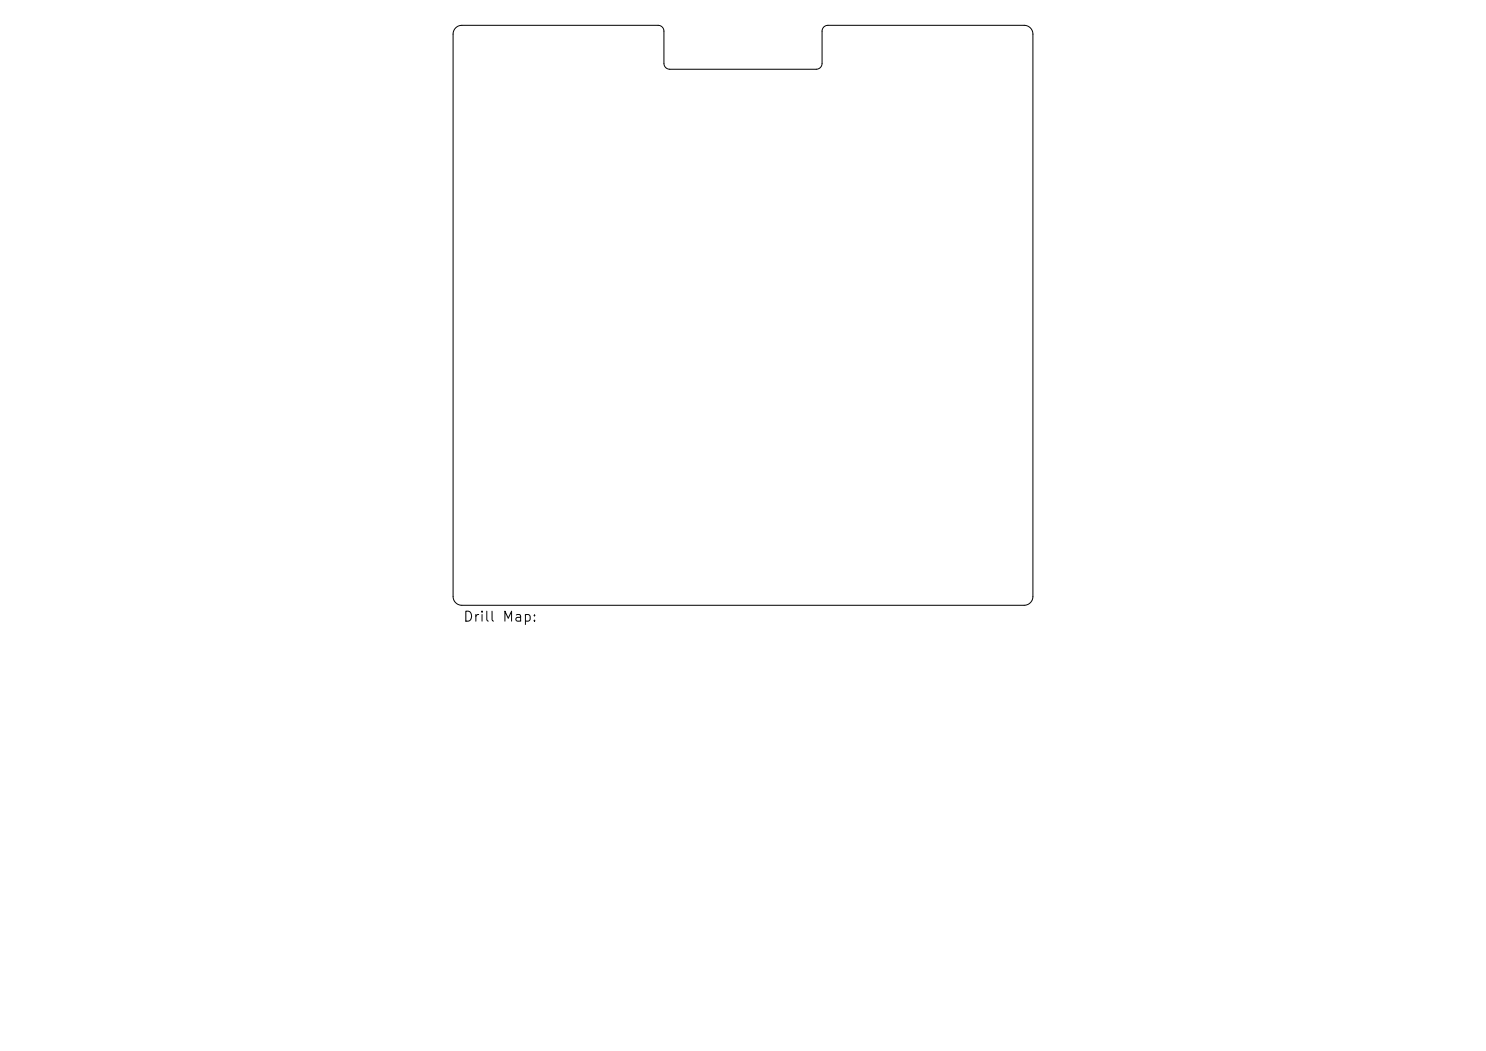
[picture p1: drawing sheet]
<svg xmlns="http://www.w3.org/2000/svg" width="297mm" height="210mm" viewBox="0 0 297 210" stroke-linecap="round" stroke-linejoin="round" font-family="sans-serif">
<defs><g id="words">
<text font-size="2" x="92.4" y="124.7">Drill Map:</text>
</g></defs>
<path d="M91.1 5.6l.6-.4 .6-.1h39.2a1.17 1.17 0 0 1 1.2 1.1v6.5a1.17 1.17 0 0 0 1.2 1.1h29.2a1.17 1.17 0 0 0 1.2-1.1v-6.5a1.17 1.17 0 0 1 1.2-1.1h39.2a1.76 1.76 0 0 1 1.7 1.7v112.4a1.76 1.76 0 0 1-1.7 1.7h-112.4a1.76 1.76 0 0 1-1.7-1.7v-112.4l.1-.6z" fill="none" stroke="#000" stroke-width=".2"/>
<use href="#words"/>
</svg>
